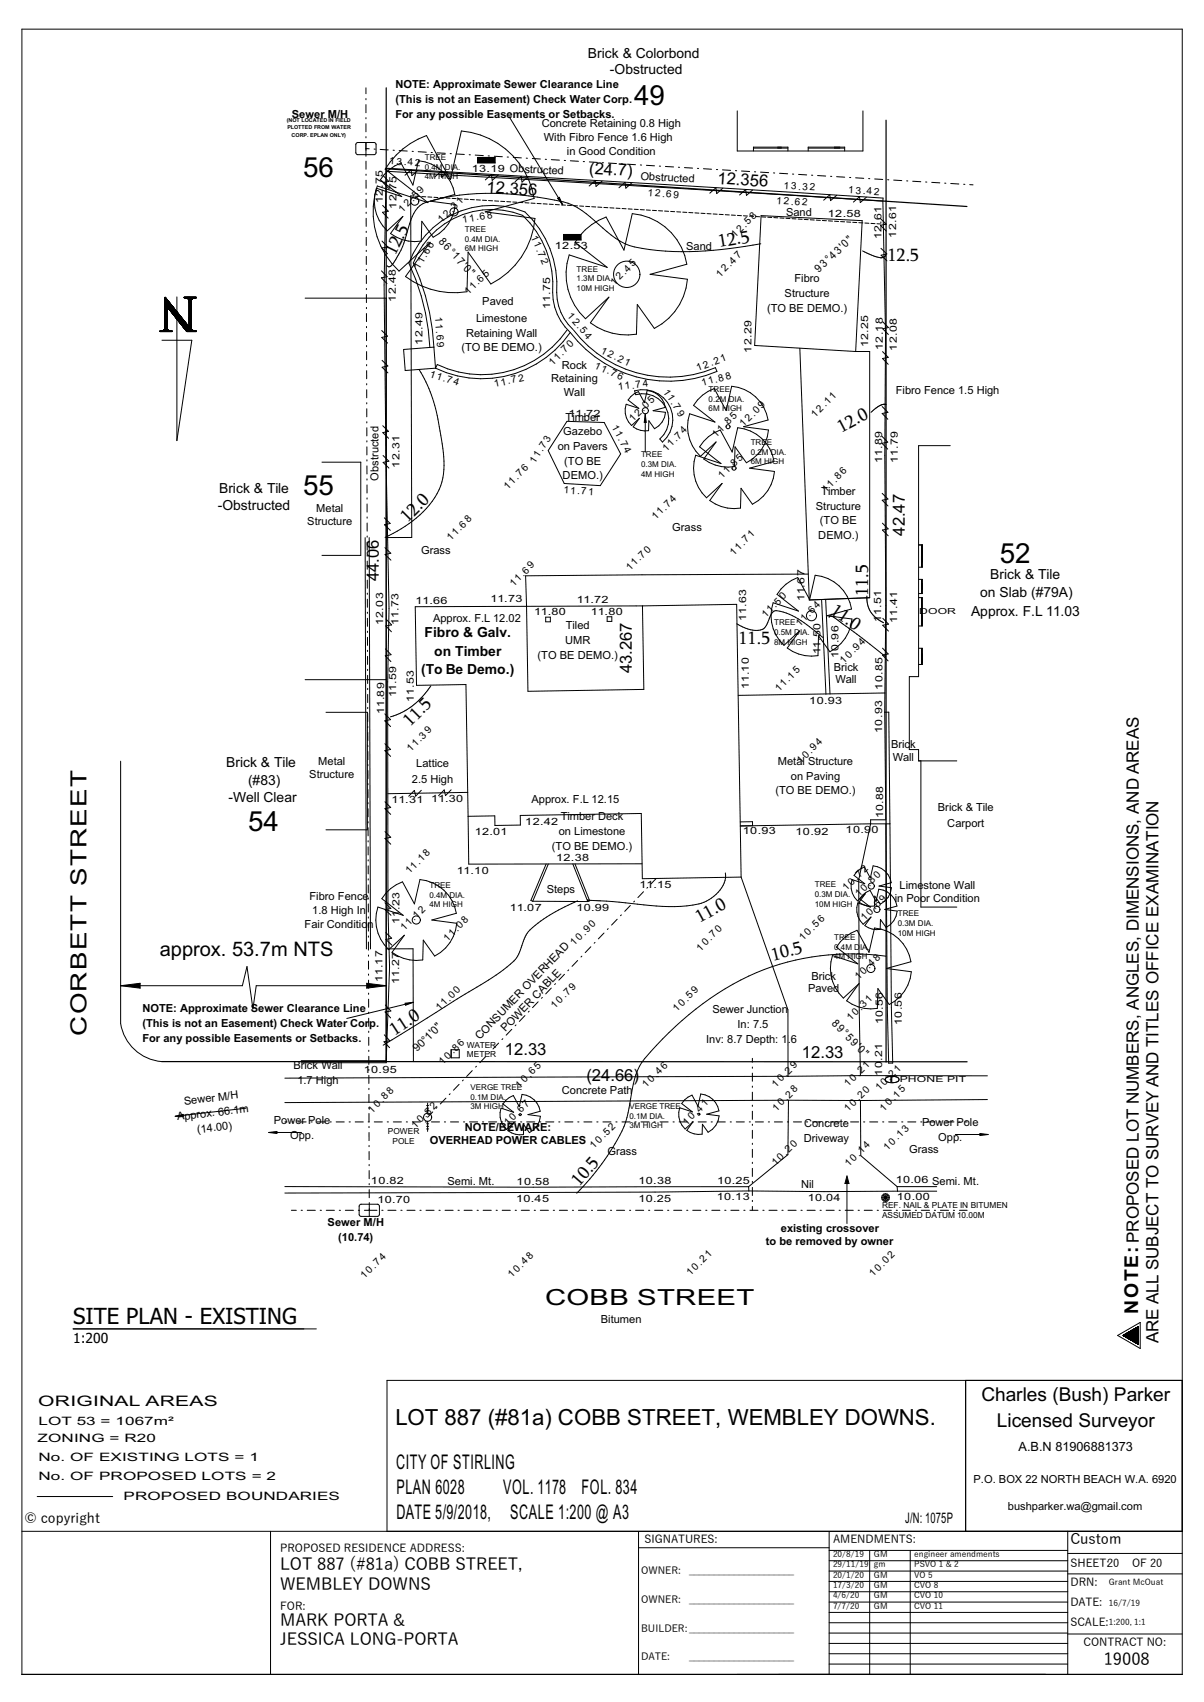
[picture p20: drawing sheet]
<svg xmlns="http://www.w3.org/2000/svg" width="297mm" height="420mm" viewBox="0 0 297 420" stroke-linecap="round" stroke-linejoin="round" font-family="sans-serif">
<defs><g id="words">
<g font-size="6.9">
<text x="156.4" y="25.9">49</text>
<text x="74.8" y="43.6">56</text>
<text x="74.8" y="122.2">55</text>
<text x="246.6" y="138.9">52</text>
<text x="61.2" y="205">54</text>
</g>
<g font-size="5.5">
<text x="21.3" y="255.6" transform="rotate(-90 21.3 255.6)">CORBETT STREET</text>
<text x="134.4" y="322.1">COBB STREET</text>
<text x="18" y="326.8">SITE PLAN - EXISTING</text>
<text x="97.5" y="351.6">LOT 887 (#81a) COBB STREET, WEMBLEY DOWNS.</text>
</g>
<g font-size="5">
<text x="39.4" y="236">approx. 53.7m NTS</text>
<text x="97.7" y="362.4">CITY OF STIRLING</text>
<text x="97.8" y="368.6">PLAN 6028</text>
<text x="124.1" y="368.6">VOL. 1178</text>
<text x="143.5" y="368.6">FOL. 834</text>
<text x="97.8" y="374.8">DATE 5/9/2018,</text>
<text x="125.9" y="374.8">SCALE 1:200 @ A3</text>
</g>
<g font-size="4.7">
<text x="280.7" y="324.4" transform="rotate(-90 280.7 324.4)">NOTE:</text>
<text x="242.1" y="345.7">Charles (Bush) Parker</text>
<text x="245.9" y="352.2">Licensed Surveyor</text>
</g>
<g font-size="4.5">
<text x="97.5" y="63.2" transform="rotate(-63 97.5 63.2)">12.5</text>
<text x="177.4" y="61" transform="rotate(-9 177.4 61)">12.5</text>
<text x="218.9" y="64.3">12.5</text>
<text x="207.5" y="106.8" transform="rotate(-28 207.5 106.8)">12.0</text>
<text x="100.6" y="129.1" transform="rotate(-45 100.6 129.1)">12.0</text>
<text x="214.1" y="147" transform="rotate(-90 214.1 147)">11.5</text>
<text x="204.6" y="151.2" transform="rotate(34 204.6 151.2)">11.0</text>
<text x="182.2" y="159">11.5</text>
<text x="101.2" y="179.5" transform="rotate(-45 101.2 179.5)">11.5</text>
<text x="172.5" y="227.8" transform="rotate(-29 172.5 227.8)">11.0</text>
<text x="190.6" y="237" transform="rotate(-14 190.6 237)">10.5</text>
<text x="97.3" y="255.6" transform="rotate(-33 97.3 255.6)">11.0</text>
<text x="142.9" y="292.9" transform="rotate(-49 142.9 292.9)">10.5</text>
</g>
<g font-size="4.2">
<text x="280.9" y="306.8" transform="rotate(-90 280.9 306.8)">PROPOSED LOT NUMBERS, ANGLES, DIMENSIONS, AND AREAS</text>
<text x="285.8" y="331.4" transform="rotate(-90 285.8 331.4)">ARE ALL SUBJECT TO SURVEY AND TITLES OFFICE EXAMINATION</text>
</g>
<g font-size="4.1">
<text x="120" y="47.5" transform="rotate(4 120 47.5)">12.356</text>
<text x="145.3" y="42.8" transform="rotate(4 145.3 42.8)">(24.7)</text>
<text x="176.9" y="45.3" transform="rotate(4 176.9 45.3)">12.356</text>
<text x="223.2" y="132.2" transform="rotate(-90 223.2 132.2)">42.47</text>
<text x="93.4" y="143.4" transform="rotate(-90 93.4 143.4)">44.06</text>
<text x="155.9" y="166.1" transform="rotate(-90 155.9 166.1)">43.267</text>
<text x="124.6" y="260.3">12.33</text>
<text x="197.8" y="261">12.33</text>
<text x="144.6" y="266.7">(24.66)</text>
<text x="69.1" y="387.5">LOT 887 (#81a) COBB STREET,</text>
<text x="69.1" y="392.4">WEMBLEY DOWNS</text>
<text x="69.1" y="401.3">MARK PORTA &amp;</text>
<text x="69.1" y="406">JESSICA LONG-PORTA</text>
<text x="272.3" y="411">19008</text>
</g>
<g font-size="3.6">
<text x="9.4" y="347">ORIGINAL AREAS</text>
<text x="223.3" y="375.8">J/N: 1075P</text>
<text x="264" y="381">Custom</text>
</g>
<g font-size="3.4">
<text x="145" y="14.3">Brick &amp; Colorbond</text>
<text x="150.5" y="18.3">-Obstructed</text>
<text x="53.7" y="125.8">-Obstructed</text>
<text x="54" y="121.8">Brick &amp; Tile</text>
<text x="244.3" y="142.8">Brick &amp; Tile</text>
<text x="241.8" y="147.4">on Slab (#79A)</text>
<text x="239.5" y="151.9">Approx. F.L 11.03</text>
<text x="104.7" y="157.3">Fibro &amp; Galv.</text>
<text x="107.1" y="161.8">on Timber</text>
<text x="103.9" y="166.4">(To Be Demo.)</text>
<text x="55.8" y="189.4">Brick &amp; Tile</text>
<text x="56.3" y="197.8">-Well Clear</text>
<text x="61.2" y="193.6">(#83)</text>
<text x="18" y="331.4">1:200</text>
<text x="6" y="375.8">© copyright</text>
</g>
<text font-size="3.1" x="251.2" y="358.1">A.B.N 81906881373</text>
<g font-size="2.9">
<text x="9.5" y="351.6">LOT 53 = 1067m²</text>
<text x="9.3" y="355.9">ZONING = R20</text>
<text x="9.5" y="365.3">No. OF PROPOSED LOTS = 2</text>
<text x="9.5" y="360.5">No. OF EXISTING LOTS = 1</text>
<text x="30.5" y="370.2">PROPOSED BOUNDARIES</text>
</g>
<g font-size="2.7">
<text x="97.5" y="21.8">NOTE: Approximate Sewer Clearance Line</text>
<text x="72" y="29">Sewer M/H</text>
<text x="97.5" y="25.5">(This is not an Easement) Check Water Corp.</text>
<text x="97.5" y="29.1">For any possible Easements or Setbacks.</text>
<text x="133.6" y="31.4">Concrete Retaining 0.8 High</text>
<text x="134.1" y="34.8">With Fibro Fence 1.6 High</text>
<text x="139.9" y="38.2">in Good Condition</text>
<text x="125.7" y="42.4" transform="rotate(3 125.7 42.4)">Obstructed</text>
<text x="158" y="44.4" transform="rotate(3 158 44.4)">Obstructed</text>
<text x="193.9" y="53.2">Sand</text>
<text x="108" y="59.7" transform="rotate(47 108 59.7)">86°17'0&quot;</text>
<text x="169.3" y="61.7">Sand</text>
<text x="196" y="69.5">Fibro</text>
<text x="202" y="67.4" transform="rotate(-43 202 67.4)">93°43'0&quot;</text>
<text x="119" y="75.3">Paved</text>
<text x="189.2" y="76.9">(TO BE DEMO.)</text>
<text x="193.6" y="73.2">Structure</text>
<text x="115" y="83.1">Retaining Wall</text>
<text x="117.4" y="79.4">Limestone</text>
<text x="113.8" y="86.7">(TO BE DEMO.)</text>
<text x="135.9" y="94.3">Retaining</text>
<text x="138.6" y="91">Rock</text>
<text x="139.1" y="97.7">Wall</text>
<text x="221" y="97.3">Fibro Fence 1.5 High</text>
<text x="139" y="107.4">Gazebo</text>
<text x="139.5" y="103.8">Timber</text>
<text x="137.6" y="111">on Pavers</text>
<text x="93.4" y="118.6" transform="rotate(-90 93.4 118.6)">Obstructed</text>
<text x="138.8" y="118.2">DEMO.)</text>
<text x="139.2" y="114.6">(TO BE</text>
<text x="201.3" y="125.8">Structure</text>
<text x="202.6" y="122.1">Timber</text>
<text x="75.8" y="129.4">Structure</text>
<text x="78" y="126.3">Metal</text>
<text x="165.8" y="131">Grass</text>
<text x="202.3" y="129.4">(TO BE</text>
<text x="103.9" y="136.7">Grass</text>
<text x="201.9" y="133">DEMO.)</text>
<text x="106.8" y="153.4">Approx. F.L 12.02</text>
<text x="139.6" y="155.3">Tiled</text>
<text x="139.4" y="159">UMR</text>
<text x="132.6" y="162.6">(TO BE DEMO.)</text>
<text x="205.7" y="165.5">Brick</text>
<text x="206.1" y="168.6">Wall</text>
<text x="219.8" y="184.6">Brick</text>
<text x="76.3" y="192">Structure</text>
<text x="78.5" y="188.8">Metal</text>
<text x="102.7" y="189.4">Lattice</text>
<text x="191.9" y="188.7">Metal Structure</text>
<text x="220.2" y="187.7">Wall</text>
<text x="101.6" y="193.1">2.5 High</text>
<text x="191.3" y="196">(TO BE DEMO.)</text>
<text x="195.1" y="192.4">on Paving</text>
<text x="131.1" y="198.2">Approx. F.L 12.15</text>
<text x="138.3" y="202.4">Timber Deck</text>
<text x="231.4" y="200.2">Brick &amp; Tile</text>
<text x="233.7" y="204">Carport</text>
<text x="136.1" y="209.8">(TO BE DEMO.)</text>
<text x="137.8" y="206.1">on Limestone</text>
<text x="134.9" y="220.4">Steps</text>
<text x="221.9" y="219.3">Limestone Wall</text>
<text x="76.3" y="222.2">Fibro Fence</text>
<text x="77" y="225.5">1.8 High In</text>
<text x="220.7" y="222.5">in Poor Condition</text>
<text x="75.1" y="228.9">Fair Condition</text>
<text x="199.3" y="244.9">Paved</text>
<text x="200.1" y="241.8">Brick</text>
<text x="35.1" y="249.7">NOTE: Approximate Sewer Clearance Line</text>
<text x="175.7" y="250.1">Sewer Junction</text>
<text x="35.1" y="253.4">(This is not an Easement) Check Water Corp.</text>
<text x="35.1" y="257.1">For any possible Easements or Setbacks.</text>
<text x="118.4" y="256.7" transform="rotate(-46 118.4 256.7)">CONSUMER OVERHEAD</text>
<text x="124.7" y="254.7" transform="rotate(-46 124.7 254.7)">POWER CABLE</text>
<text x="174.2" y="257.4">Inv: 8.7 Depth: 1.</text>
<text x="181.9" y="253.7">In: 7.5</text>
<text x="195.1" y="257.4">6</text>
<text x="205" y="252.8" transform="rotate(45 205 252.8)">89°59'0&quot;</text>
<text x="72.4" y="263.8">Brick Wall</text>
<text x="102.9" y="259.7" transform="rotate(-45 102.9 259.7)">90°1'0&quot;</text>
<text x="73.4" y="267.5">1.7 High</text>
<text x="138.6" y="269.9">Concrete Path</text>
<text x="45.5" y="272.6" transform="rotate(-6 45.5 272.6)">Sewer M/H</text>
<text x="43.8" y="276.5" transform="rotate(-6 43.8 276.5)">Approx. 66.1m</text>
<text x="48.7" y="279.6" transform="rotate(-6 48.7 279.6)">(14.00)</text>
<text x="67.6" y="277.4">Power Pole</text>
<text x="71.6" y="281.1">Opp.</text>
<text x="114.7" y="279.1">NOTE/BEWARE:</text>
<text x="198.3" y="281.9">Driveway</text>
<text x="198.3" y="278.2">Concrete</text>
<text x="227.5" y="277.9">Power Pole</text>
<text x="231.5" y="281.6">Opp.</text>
<text x="106.1" y="282.3">OVERHEAD POWER CABLES</text>
<text x="149.8" y="284.9">Grass</text>
<text x="224.3" y="284.5">Grass</text>
<text x="110.4" y="292.3">Semi. Mt.</text>
<text x="197.6" y="293.2">Nil</text>
<text x="80.8" y="302.5">Sewer M/H</text>
<text x="192.6" y="304">existing crossover</text>
<text x="83.4" y="306.3">(10.74)</text>
<text x="188.9" y="307.2">to be removed by owner</text>
<text x="148.2" y="326.4">Bitumen</text>
<text x="240.2" y="366.1">P.O. BOX 22 NORTH BEACH W.A. 6920</text>
<text x="248.6" y="372.7">bushparker.wa@gmail.com</text>
<text x="69.1" y="383">PROPOSED RESIDENCE ADDRESS:</text>
<text x="159" y="380.8">SIGNATURES:</text>
<text x="205.5" y="380.7">AMENDMENTS:</text>
<text x="264" y="386.8">SHEET:20</text>
<text x="279.2" y="386.8">OF 20</text>
<text x="264" y="391.3">DRN:</text>
<text x="69.1" y="397.2">FOR:</text>
<text x="264" y="401.2">SCALE:</text>
<text x="264" y="396.2">DATE:</text>
<text x="267.3" y="406.2">CONTRACT NO:</text>
</g>
<g font-size="2.5">
<text x="96" y="40.6" transform="rotate(3 96 40.6)">1 3 .4 2</text>
<text x="116.4" y="42.5">13.19</text>
<text x="193.3" y="46.6" transform="rotate(4 193.3 46.6)">1 3 .3 2</text>
<text x="209.2" y="47.7" transform="rotate(3 209.2 47.7)">1 3 .4 2</text>
<text x="94.4" y="50.1" transform="rotate(-90 94.4 50.1)">12.75</text>
<text x="97.8" y="51.5" transform="rotate(-90 97.8 51.5)">12.75</text>
<text x="99.3" y="52.5" transform="rotate(-45 99.3 52.5)">1 2 .5 9</text>
<text x="159.7" y="48.3" transform="rotate(5 159.7 48.3)">1 2 .6 9</text>
<text x="191.5" y="50.2" transform="rotate(4 191.5 50.2)">1 2 .6 2</text>
<text x="204.2" y="53.6">12.58</text>
<text x="109" y="55.1" transform="rotate(-45 109 55.1)">1 2 .3 1</text>
<text x="114.2" y="55" transform="rotate(-10 114.2 55)">11.6 8</text>
<text x="130.9" y="58.5" transform="rotate(67 130.9 58.5)">11.7 2</text>
<text x="181.4" y="58.7" transform="rotate(-45 181.4 58.7)">1 2 .5 8</text>
<text x="217.4" y="59" transform="rotate(-90 217.4 59)">12.61</text>
<text x="221.1" y="58.7" transform="rotate(-90 221.1 58.7)">12.61</text>
<text x="136.9" y="61.4">12.53</text>
<text x="103.4" y="66.7" transform="rotate(-60 103.4 66.7)">11.6 6</text>
<text x="151.6" y="70.5" transform="rotate(-45 151.6 70.5)">1 2 .4 5</text>
<text x="177.6" y="68.5" transform="rotate(-45 177.6 68.5)">1 2 .4 7</text>
<text x="97.6" y="74.4" transform="rotate(-90 97.6 74.4)">12.48</text>
<text x="115.6" y="72.9" transform="rotate(-45 115.6 72.9)">11.6 5</text>
<text x="135.7" y="76.1" transform="rotate(-90 135.7 76.1)">11.75</text>
<text x="107.3" y="78.3" transform="rotate(86 107.3 78.3)">11.6 9</text>
<text x="139.8" y="78" transform="rotate(49 139.8 78)">1 2 .5 4</text>
<text x="104.2" y="85" transform="rotate(-90 104.2 85)">12.49</text>
<text x="148.1" y="87.1" transform="rotate(26 148.1 87.1)">1 2 .2 1</text>
<text x="185.3" y="87" transform="rotate(-90 185.3 87)">12.29</text>
<text x="214.1" y="85.7" transform="rotate(-90 214.1 85.7)">12.25</text>
<text x="217.8" y="86.4" transform="rotate(-90 217.8 86.4)">12.18</text>
<text x="221.3" y="86.5" transform="rotate(-90 221.3 86.5)">12.08</text>
<text x="105.9" y="93" transform="rotate(18 105.9 93)">11.7 4</text>
<text x="122.1" y="95.5" transform="rotate(-12 122.1 95.5)">11.7 2</text>
<text x="136.4" y="90.2" transform="rotate(-45 136.4 90.2)">11.7 0</text>
<text x="146.5" y="90.7" transform="rotate(25 146.5 90.7)">11.7 6</text>
<text x="172.1" y="91.6" transform="rotate(-21 172.1 91.6)">1 2 .2 1</text>
<text x="173.3" y="95.3" transform="rotate(-15 173.3 95.3)">11.8 8</text>
<text x="152.5" y="96.3" transform="rotate(-7 152.5 96.3)">11.7 4</text>
<text x="163.5" y="96.7" transform="rotate(57 163.5 96.7)">11.7 9</text>
<text x="140.3" y="103">11.72</text>
<text x="150.8" y="105.4" transform="rotate(62 150.8 105.4)">11.7 4</text>
<text x="156.2" y="104.2" transform="rotate(-45 156.2 104.2)">1 2 .0 5</text>
<text x="183.4" y="105.4" transform="rotate(-45 183.4 105.4)">1 2 .0 9</text>
<text x="201.1" y="103.1" transform="rotate(-45 201.1 103.1)">1 2 .11</text>
<text x="164.4" y="111.5" transform="rotate(-45 164.4 111.5)">11.7 4</text>
<text x="176.7" y="108" transform="rotate(-45 176.7 108)">11.8 5</text>
<text x="98.6" y="115.4" transform="rotate(-90 98.6 115.4)">12.31</text>
<text x="131.9" y="114.5" transform="rotate(-57 131.9 114.5)">11.7 3</text>
<text x="178.1" y="118.3" transform="rotate(-45 178.1 118.3)">11.8 5</text>
<text x="217.6" y="114.2" transform="rotate(-90 217.6 114.2)">11.89</text>
<text x="221.5" y="114.2" transform="rotate(-90 221.5 114.2)">11.79</text>
<text x="125.2" y="120.9" transform="rotate(-45 125.2 120.9)">11.7 6</text>
<text x="139" y="121.8" transform="rotate(3 139 121.8)">11.7 1</text>
<text x="203.8" y="121.5" transform="rotate(-45 203.8 121.5)">11.8 6</text>
<text x="161.7" y="128.4" transform="rotate(-45 161.7 128.4)">11.7 4</text>
<text x="111.2" y="133.5" transform="rotate(-45 111.2 133.5)">11.6 8</text>
<text x="181" y="137.1" transform="rotate(-45 181 137.1)">11.7 1</text>
<text x="155.4" y="141" transform="rotate(-45 155.4 141)">11.7 0</text>
<text x="102.5" y="149">11.66</text>
<text x="121" y="148.6">11.73</text>
<text x="126.7" y="144.8" transform="rotate(-45 126.7 144.8)">11.6 9</text>
<text x="142.3" y="148.8">11.72</text>
<text x="198.5" y="148.4" transform="rotate(-90 198.5 148.4)">11.67</text>
<text x="94.5" y="154.3" transform="rotate(-90 94.5 154.3)">12.03</text>
<text x="98.3" y="154.2" transform="rotate(-90 98.3 154.2)">11.73</text>
<text x="131.7" y="151.8">11.80</text>
<text x="145.8" y="151.8">11.80</text>
<text x="184.1" y="153.2" transform="rotate(-90 184.1 153.2)">11.63</text>
<text x="188.9" y="152.5" transform="rotate(-45 188.9 152.5)">11.5 0</text>
<text x="197.3" y="154.7" transform="rotate(-45 197.3 154.7)">11.6 4</text>
<text x="217.4" y="153.4" transform="rotate(-90 217.4 153.4)">11.51</text>
<text x="221.3" y="153.6" transform="rotate(-90 221.3 153.6)">11.41</text>
<text x="202.4" y="161.5" transform="rotate(-90 202.4 161.5)">11.50</text>
<text x="206.8" y="162.4" transform="rotate(-90 206.8 162.4)">10.96</text>
<text x="208.2" y="163.8" transform="rotate(-45 208.2 163.8)">1 0 .9 4</text>
<text x="97.7" y="172.1" transform="rotate(-90 97.7 172.1)">11.59</text>
<text x="102.1" y="173.1" transform="rotate(-90 102.1 173.1)">11.53</text>
<text x="184.7" y="170.1" transform="rotate(-90 184.7 170.1)">11.10</text>
<text x="192.2" y="170.8" transform="rotate(-45 192.2 170.8)">11.1 5</text>
<text x="199.6" y="173.7">10.93</text>
<text x="217.7" y="170.2" transform="rotate(-90 217.7 170.2)">10.85</text>
<text x="94.7" y="176.2" transform="rotate(-90 94.7 176.2)">11.89</text>
<text x="101.3" y="185.6" transform="rotate(-45 101.3 185.6)">11.3 9</text>
<text x="217.6" y="180.9" transform="rotate(-90 217.6 180.9)">10.93</text>
<text x="197.6" y="188.6" transform="rotate(-45 197.6 188.6)">1 0 .9 4</text>
<text x="96.6" y="198.2">11.31</text>
<text x="106.4" y="198">11.30</text>
<text x="129.6" y="203.5">12.42</text>
<text x="217.8" y="202" transform="rotate(-90 217.8 202)">10.88</text>
<text x="117.1" y="206.1">12.01</text>
<text x="183.3" y="205.9">10.93</text>
<text x="196.2" y="206">10.92</text>
<text x="208.6" y="205.5">10.90</text>
<text x="101" y="215.8" transform="rotate(-45 101 215.8)">11.1 8</text>
<text x="112.7" y="215.7">11.10</text>
<text x="137.2" y="212.6">12.38</text>
<text x="157.8" y="219.2">11.15</text>
<text x="208.8" y="219.9" transform="rotate(-45 208.8 219.9)">1 0 .7 2</text>
<text x="211.9" y="221.5" transform="rotate(-45 211.9 221.5)">1 0 .8 0</text>
<text x="125.8" y="224.7">11.07</text>
<text x="142.2" y="224.8">10.99</text>
<text x="213.3" y="227.2" transform="rotate(-45 213.3 227.2)">1 0 .6 9</text>
<text x="98.6" y="228" transform="rotate(-90 98.6 228)">11.23</text>
<text x="99.8" y="229.8" transform="rotate(-45 99.8 229.8)">11.1 2</text>
<text x="110.4" y="232.3" transform="rotate(-45 110.4 232.3)">11.0 8</text>
<text x="141.7" y="233.4" transform="rotate(-45 141.7 233.4)">1 0 .9 0</text>
<text x="198.1" y="232.2" transform="rotate(-45 198.1 232.2)">1 0 .5 6</text>
<text x="172.8" y="234.8" transform="rotate(-45 172.8 234.8)">1 0 .7 0</text>
<text x="94.3" y="242.4" transform="rotate(-90 94.3 242.4)">11.17</text>
<text x="98.5" y="242.7" transform="rotate(-90 98.5 242.7)">11.27</text>
<text x="211.8" y="241.8" transform="rotate(-45 211.8 241.8)">1 0 .4 8</text>
<text x="108.5" y="249.6" transform="rotate(-45 108.5 249.6)">11.0 0</text>
<text x="136.8" y="249" transform="rotate(-45 136.8 249)">1 0 .7 9</text>
<text x="167" y="249.8" transform="rotate(-45 167 249.8)">1 0 .5 9</text>
<text x="209.9" y="252.1" transform="rotate(-45 209.9 252.1)">1 0 .3 1</text>
<text x="217.8" y="252.8" transform="rotate(-90 217.8 252.8)">10.56</text>
<text x="222.5" y="253" transform="rotate(-90 222.5 253)">10.56</text>
<text x="109.3" y="262.8" transform="rotate(-45 109.3 262.8)">1 0 .8 6</text>
<text x="217.6" y="261.8" transform="rotate(-90 217.6 261.8)">.21</text>
<text x="89.8" y="264.7">10.95</text>
<text x="128.2" y="268.6" transform="rotate(-45 128.2 268.6)">1 0 .6 5</text>
<text x="159.4" y="268.5" transform="rotate(-45 159.4 268.5)">1 0 .4 6</text>
<text x="191.4" y="268.4" transform="rotate(-45 191.4 268.4)">1 0 .2 9</text>
<text x="209.3" y="268.2" transform="rotate(-45 209.3 268.2)">1 0 .2 1</text>
<text x="216.9" y="269.2" transform="rotate(-45 216.9 269.2)">1 0 .2 1</text>
<text x="217.6" y="265.5" transform="rotate(-90 217.6 265.5)">10</text>
<text x="91.8" y="274.8" transform="rotate(-45 91.8 274.8)">1 0 .8 8</text>
<text x="191.5" y="274.3" transform="rotate(-45 191.5 274.3)">1 0 .2 8</text>
<text x="209.3" y="274.4" transform="rotate(-45 209.3 274.4)">1 0 .2 0</text>
<text x="218.1" y="274.3" transform="rotate(-45 218.1 274.3)">1 0 .1 5</text>
<text x="102.5" y="278.5" transform="rotate(-45 102.5 278.5)">1 0 .8 2</text>
<text x="125.3" y="277.9" transform="rotate(-45 125.3 277.9)">1 0 .6 7</text>
<text x="169.4" y="277.8" transform="rotate(-45 169.4 277.8)">1 0 .4 1</text>
<text x="146.5" y="283.5" transform="rotate(-45 146.5 283.5)">1 0 .5 2</text>
<text x="191.4" y="287.7" transform="rotate(-45 191.4 287.7)">1 0 .2 0</text>
<text x="209.3" y="288" transform="rotate(-45 209.3 288)">1 0 .1 4</text>
<text x="218.9" y="284" transform="rotate(-45 218.9 284)">1 0 .1 3</text>
<text x="91.5" y="292.2">10.82</text>
<text x="127.4" y="292.3">10.58</text>
<text x="157.5" y="292.2">10.38</text>
<text x="176.9" y="292.1">10.25</text>
<text x="220.9" y="292">10.06 Semi. Mt.</text>
<text x="93.1" y="297">10.70</text>
<text x="127.3" y="296.6">10.45</text>
<text x="157.5" y="296.5">10.25</text>
<text x="176.8" y="296.2">10.13</text>
<text x="199.2" y="296.3">10.04</text>
<text x="221.3" y="296.2">10.00</text>
<text x="89.9" y="315.6" transform="rotate(-45 89.9 315.6)">1 0 .7 4</text>
<text x="126.2" y="315.4" transform="rotate(-45 126.2 315.4)">1 0 .4 8</text>
<text x="170.3" y="315" transform="rotate(-45 170.3 315)">1 0 .2 1</text>
<text x="215.4" y="315.1" transform="rotate(-45 215.4 315.1)">1 0 .0 2</text>
<text x="158.2" y="388.3">OWNER:</text>
<text x="170" y="388.3">_____________________</text>
<text x="158.2" y="395.6">OWNER:</text>
<text x="170" y="395.6">_____________________</text>
<text x="158.2" y="402.6">BUILDER:_____________________</text>
<text x="158.2" y="409.7">DATE:</text>
<text x="170" y="409.7">_____________________</text>
</g>
<text font-size="2.2" x="218.4" y="267">T PHONE PIT</text>
<g font-size="2.1">
<text x="226.7" y="151.4">DOOR</text>
<text x="115.2" y="258.5">WATER</text>
<text x="115.2" y="260.8">METER</text>
<text x="95.7" y="279.9">POWER</text>
<text x="96.8" y="282.3">POLE</text>
<text x="217.6" y="298.1">REF. NAIL &amp; PLATE IN BITUMEN</text>
<text x="217.6" y="300.4">ASSUMED DATUM 10.00M</text>
<text x="205.5" y="384.2">20/8/19</text>
<text x="205.5" y="386.7">29/11/19</text>
<text x="205.5" y="389.3">20/1/20</text>
<text x="215.6" y="384.2">GM</text>
<text x="215.6" y="386.7">gm</text>
<text x="215.6" y="389.3">GM</text>
<text x="225.5" y="384.2">engineer amendments</text>
<text x="225.5" y="386.7">PSVO 1 &amp; 2</text>
<text x="225.5" y="389.3">VO 5</text>
<text x="205.5" y="391.8">17/3/20</text>
<text x="205.5" y="394.4">4/6/20</text>
<text x="215.6" y="391.8">GM</text>
<text x="215.6" y="394.4">GM</text>
<text x="225.5" y="391.8">CVO 8</text>
<text x="225.5" y="394.4">CVO 10</text>
<text x="273.5" y="391.2">Grant McOuat</text>
<text x="205.5" y="396.9">7/7/20</text>
<text x="215.6" y="396.9">GM</text>
<text x="225.5" y="396.9">CVO 11</text>
<text x="273.5" y="396.3">16/7/19</text>
<text x="273.5" y="401">1:200, 1:1</text>
</g>
<g font-size="2">
<text x="104.8" y="39.5">TREE</text>
<text x="104.8" y="41.9">0.4M DIA.</text>
<text x="104.8" y="44.3">4M HIGH</text>
<text x="114.7" y="57.3">TREE</text>
<text x="114.7" y="59.7">0.4M DIA.</text>
<text x="114.7" y="62.1">6M HIGH</text>
<text x="142.2" y="67">TREE</text>
<text x="142.2" y="69.4">1.3M DIA.</text>
<text x="142.2" y="71.8">10M HIGH</text>
<text x="174.8" y="96.7">TREE</text>
<text x="174.8" y="99.1">0.2M DIA.</text>
<text x="174.8" y="101.5">6M HIGH</text>
<text x="158.1" y="112.9">TREE</text>
<text x="185.2" y="109.8">TREE</text>
<text x="185.2" y="112.2">0.2M DIA.</text>
<text x="158.1" y="115.3">0.3M DIA.</text>
<text x="158.1" y="117.7">4M HIGH</text>
<text x="185.2" y="114.6">6M HIGH</text>
<text x="191" y="154.4">TREE</text>
<text x="191" y="156.8">0.5M DIA.</text>
<text x="191" y="159.1">8M HIGH</text>
<text x="105.9" y="219.1">TREE</text>
<text x="105.9" y="221.5">0.4M DIA.</text>
<text x="201" y="218.9">TREE</text>
<text x="201" y="221.3">0.3M DIA.</text>
<text x="105.9" y="223.9">4M HIGH</text>
<text x="201" y="223.7">10M HIGH</text>
<text x="221.5" y="226.1">TREE</text>
<text x="205.8" y="231.9">TREE</text>
<text x="221.5" y="228.5">0.3M DIA.</text>
<text x="221.5" y="230.9">10M HIGH</text>
<text x="205.8" y="234.3">0.4M DIA.</text>
<text x="205.8" y="236.7">4M HIGH</text>
<text x="116.1" y="269">VERGE TREE</text>
<text x="116.1" y="271.4">0.1M DIA.</text>
<text x="116.1" y="273.8">3M HIGH</text>
<text x="155.2" y="273.6">VERGE TREE</text>
<text x="155.2" y="276">0.1M DIA.</text>
<text x="155.2" y="278.4">3M HIGH</text>
</g>
<g font-size="1.4">
<text x="118" y="40">TOP</text>
<text x="139.2" y="59">TOP</text>
</g>
<g font-size="1.3">
<text x="70.7" y="30.2">(NOT LOCATED IN FIELD</text>
<text x="70.9" y="32">PLOTTED FROM WATER</text>
<text x="71.9" y="33.7">CORP. EPLAN ONLY)</text>
</g>
</g></defs>
<g fill="none" stroke="#000" stroke-width=".25">
<path d="M5.4 7.2h286.2v406h-286.2zM18 327.9h60M5.4 377.9h286.2M66.7 377.9v35.3M157.5 377.9v35.3M204.5 377.9v35.3M263.4 377.9v35.3M157.5 381.9h47M204.5 397.9h58.9M204.5 395.3h58.9M204.5 392.8h58.9M204.5 390.2h58.9"/>
<path d="M204.5 387.7h58.9M204.5 385.1h58.9M204.5 382.6h58.9M214.5 382.6v30.6M224.5 382.6v30.6M263.4 383.3h28.2M263.4 388.4h28.2M204.5 408.1h58.9M204.5 405.5h58.9M204.5 403h58.9M204.5 400.4h58.9M204.5 410.6h58.9"/>
<path d="M263.4 403.2h28.2"/>
</g>
<!-- layer: B1  SITE-(survey) -->
<g fill="none" stroke="#000" stroke-width=".25">
<path d="M88 35.2h4.5l.3 .5-.1 2.2-.4 .3-4.3-.1-.2-.4v-2zM90.3 21.7v1.4M90.3 24.3v.3M90.3 25.8v2M90.3 29v.3M90.3 30.5v2M90.3 33.7v.3M90.3 35.2v3M90.3 38.3v.3M90.3 39.8v2M91.1 36.7h-.8v.4M92.3 36.8h.3"/>
<path d="M93.8 36.9l2 .1M97 37.1h.3M97.8 38.2a20 20 0 0 1 7.4-4.8l5.9 10.9 2.7-12a20 20 0 0 1 18 16.7l-12.1 3.3 12.3 1.6a20 20 0 0 1-10.9 16.2l-5.6-7.9-.3 9.8a20 20 0 0 1-15.2-3.8l6.1-8.4-7.7 7.1a20 20 0 0 1-5.3-21l12.5 4.1-10.6-8.2 1.3-1.9zM98.5 37.2l2 .1M101.7 37.3l.3 .1M103.2 37.4l2 .2M106.4 37.6h.3M107.8 37.7l2 .1M111 37.9h.3M112.5 38l2 .1M115.7 38.2h.3M117.2 38.3l2 .1"/>
<path d="M117.8 38.8h4.4v1.4h-4.4zM120.4 38.5h.3M121.9 38.6l2 .1M125.1 38.7l.3 .1M125.6 28.8l13.2 21.7M126.6 38.8l2 .2M129.8 39h.3M131.3 39.1l2 .1M134.5 39.3h.3M136 39.4l2 .1M139.2 39.6h.3M140.7 39.7l2 .1"/>
<path d="M143.9 39.9h.3M145.4 40l2 .1M181.9 27.4v9.9h31v-9.9M185.9 37.3v-1h8.5v1M185.9 36.5h8.5M199.4 37.3v-1h9v1M199.4 36.5h9M90.3 43v.3M90.3 44.5v2M90.3 47.7v.3M90.3 49.2v2M90.3 52.4v.3"/>
<path d="M90.3 53.9v2M90.3 57.1v.3M90.3 58.6v2M94.2 59.5l1.4 1.4-1.4 .3 1.4 1.4M94.4 50.7l1.4 1.4-1.4 .3 1.3 1.4M94.5 43.3l1.4 1.5-1.4 .2 1.4 1.5M94.8 43l1.2-1.1 1.4-1 1.5-.7 3 5.5 1.3-6a10 10 0 0 1 9 8.3l-6 1.6 6.1 .9a10 10 0 0 1-5.4 8l-2.9-3.9-.1 4.9a10 10 0 0 1-7.6-1.9l3.1-4.2-3.9 3.6a10 10 0 0 1-2.6-10.5l6.2 2-5.3-4.1zM95.2 42.3l.1-.8 101.4 6 21.1 1.4v.7M95.2 42.3l122.6 7.3M95.2 42.3l-.4 28 .4 41 .8 38.9-.4 18.1 .1 55.7 .4 14.7-.8 23h-21M102 48.4l-.7-.1 .3 84.3-6.3 .1M102.5 48.4l1 .1"/>
<path d="M103.1 42l-1.5 1.3-.2-1.4-1.5 1.3M104 48.5l1 .1M105.5 48.6l1 .1M107 48.7h1M108.5 48.8h1M110 48.9h1M110.5 42.4l-1.5 1.4-.3-1.5-1.4 1.4M111.5 49h1M113 49l1 .1M114.5 49.1l1 .1M116 49.2l1 .1M117.5 49.3l1 .1"/>
<path d="M119 49.4l1 .1M120.5 49.5l1 .1M122 49.6h1M122.9 43.2l-1.5 1.3-.2-1.4-1.5 1.3M123.5 49.7h1M125 49.8h1M126.5 49.9h1M128 49.9l1 .1M129.5 50l1 .1M130.3 43.6l-1.5 1.3-.2-1.4-1.5 1.3M131 50.1l1 .1M132.5 50.2l1 .1"/>
<path d="M134 50.3l1 .1M135.5 50.4h1M137 50.5h1M137.5 48.9l.5-.2 .8 1.8zM138.5 50.6h1M139 57.9h4.3v1.3h-4.3zM140 50.7h1M141.5 50.7l1 .1M143 50.8l1 .1M144.4 56.7l1.6-1.3 1.7-1 1.8-.8 4.4 8.1 2.1-9a15 15 0 0 1 13.4 12.5l-9 2.5 9.2 1.2a15 15 0 0 1-8.2 12.1l-4.2-5.9-.2 7.4a15 15 0 0 1-11.4-2.8l4.6-6.4-5.8 5.4a15 15 0 0 1-4-15.8l9.4 3.1-7.9-6.2 1.1-1.6zM144.5 50.9l1 .1M146 51l1 .1"/>
<path d="M147.5 51.1l1 .1M148.5 44.7l-1.5 1.3-.2-1.4-1.5 1.3M148.6 40.1l.3 .1M149 51.2l1 .1M150.1 40.2l2 .2M150.5 51.3h1M152 51.4h1M153.3 40.4h.3M153.5 51.5h.9M154.8 40.5l2 .1M154.9 51.6h1M155.9 45.1l-1.5 1.3-.2-1.4-1.5 1.3"/>
<path d="M156.4 51.6l1 .1M157.9 51.7l1 .1M158 40.7h.3M159.4 51.8l1 .1M159.5 40.8l2 .1M160.9 51.9l1 .1M162.4 52l1 .1M162.7 41h.3M163.9 52.1h1M164.1 41.1l2 .1M165.4 52.2h1M166.9 52.3h1"/>
<path d="M167.3 41.3h.3M168.4 52.4h1M168.8 41.4l2 .1M169.9 52.4l1 .1M171.4 52.5l1 .1M172 41.6h.3M172.9 52.6l1 .1M173.5 41.6l2 .2M174.4 52.7l1 .1M175.9 52.8l1 .1M176.7 41.8h.3M177.4 52.9l1 .1"/>
<path d="M178.2 41.9l2 .1M178.3 46.4l-1.5 1.4-.2-1.5-1.5 1.4M178.9 53h1M180.4 53.1h1M181.4 42.1h.3M181.9 53.2h1M182.9 42.2l2 .1M183.4 53.2l1 .1M184.9 53.3l1 .1M185.6 46.9l-1.5 1.3-.2-1.4-1.5 1.3M186.1 42.4h.3M186.4 53.4l1 .1"/>
<path d="M187.6 42.5l2 .1M187.9 53.5l1 .1M189.4 53.6l1 .1M190.8 42.7h.3M190.9 53.7l1 .1M192.3 42.8l2 .1M192.4 53.8h1M193.9 53.9h1M195.4 54h1M195.5 43h.3M196.9 54.1h1M197 43l2 .2"/>
<path d="M198.4 54.1l1 .1M199.9 54.2l1 .1M200.2 43.2l.3 .1M201.4 54.3l1 .1M201.7 43.3l2 .1M202.9 54.4l1 .1M204.4 54.5l1 .1M204.9 43.5h.3M205.9 54.6l1 .1M206.4 43.6l2 .1M206.4 48.2l-1.5 1.3-.2-1.4-1.5 1.3M207.4 54.7h1"/>
<path d="M208.9 54.8h1M209.6 43.8h.3M210.3 54.9h1M211.1 43.9l2 .1M211.8 54.9l1 .1M213.3 55l1 .1M213.7 48.7l-1.5 1.3-.2-1.4-1.5 1.3M214.3 44.1h.3M214.8 55.1l1 .1M215.8 44.2l2 .1M216.3 55.2l1 .1M217.2 53.9l1.4 1.4-1.4 .3 1.4 1.4"/>
<path d="M217.8 49.6l.6 32.7-.1 30.1 .2 37-.3 26.4M217.8 55.3l.8 .1M219 44.4h.3M220.4 44.4l2 .2M223.6 44.6l.3 .1M225.1 44.7l2 .1M228.3 44.9h.3M229.8 45l2 .1M233 45.2h.3M234.5 45.3l2 .1M237.7 45.5h.3M239.2 45.6h.8"/>
<path d="M40.7 73.4l.1 8.4M40.7 73.8l.5 .1v7.9M40.7 75.4h1.7v1.8h1.4l.1 1.8h1.4v1.8h1.8M40.7 73.6h.2M40.7 73.7l.4 .1v8M40.7 74h.6v1.7l1.4 .1v1.7h1.4v1.8h1.4v1.8h1.6M40.7 74.1h.7v1.8h1.4v1.7h1.3l.1 1.8h1.4v1.8h1.6v.6M40.7 74.2l.8 .1M40.7 74.3l.9 .1v1.7h1.4M40.7 74.5h.9M40.7 74.6h1M40.7 74.7h1.1l.1 1.8 1.4 .1v1.7h1.4"/>
<path d="M40.7 74.8l1.2 .1M40.7 75h1.4v1.7h1.3M40.7 75.1h1.5v1.8h1.4v1.8h1.4v1.8h1.5M40.7 75.2l1.6 .1v1.7h1.3M40.7 75.3l1.7 .1v1.7l1.4 .1v1.7h1.4M40.7 75.5h1.8M40.7 75.6h1.9v1.8h1.3M40.7 75.7h.5M40.7 75.9h.5M40.7 76h.5M40.7 74.3h.8v1.7l1.4 .1v1.7l1.4 .1v1.7h1.5v1.8h1.6M40.7 76.1h.5"/>
<path d="M40.7 76.3h.5M40.7 74.5h1v1.8h1.4M40.7 76.4h.5M40.7 74.7h1.1v1.7h1.4M40.7 76.5h.5M40.7 76.6h.5M40.7 76.7h.5M40.7 76.9h.5M40.7 77h.5M40.7 75.3h1.6v1.7h1.4M40.7 77.1h.5M40.7 77.2h.5"/>
<path d="M40.7 75.5h1.8v1.7l1.4 .1v1.8M40.7 77.4h.5M40.7 77.5h.5M40.7 77.6h.5M40.7 77.7h.5M40.7 74.2h.7l.1 1.7 1.4 .1v1.7l1.4 .1v1.8h1.4M40.7 77.9h.5M40.7 78h.5M40.7 78.2h.5M40.7 78.3h.5M40.7 78.4h.5M40.7 78.5h.5"/>
<path d="M40.7 78.7h.5M40.7 78.8h.5M40.7 78.9h.5M40.7 79h.5M40.7 79.2h.5M40.7 79.3h.5M40.7 79.4h.5M40.7 79.5h.5M40.7 79.6h.5M40.7 79.8h.5M40.7 79.9h.5M40.7 74.4h.9l.1 1.8h1.3l.1 1.8h1.3v1.7l1.5 .1v1.8h1.9v.2"/>
<path d="M40.7 73.4h.1M40.7 73.5h.2v8.3M40.7 73.6l.3 .1v8.1M40.7 74.8h1.2v1.8M40.7 74.9h1.3M40.7 75l1.4 .1v1.7l1.4 .1 .1 1.7 1.4 .1M40.7 75.2h1.5M40.7 75.7h1.9v1.8h1.4l.1 1.7 1.4 .1M40.7 75.8h.5M40.7 74l.6 .1v1.7h1.4M40.7 76.8h.5M40.7 77.3h.5"/>
<path d="M40.7 77.8h.5M40.7 79.1h.5M40.7 79.7h.5M40.7 80h.5M40.7 73.8h.4v8M40.7 73.9l.5 .1M40.7 76.2h.5M40.7 78.1h.5M40.7 78.6h.5M40.7 73.7h.3M41 73.6v8.2M41.2 75.6l4.9 6.2"/>
<path d="M41.4 75.9h1.4v1.8M41.6 76.1l1.4 .1v1.7l1.4 .1M41.7 74.6l.1 1.7 1.3 .1 .1 1.7h1.4v1.8l1.4 .1v1.7M41.9 76.5h1.3l.1 1.7 1.4 .1v1.8h1.5v1.7M42 76.6h1.4v1.8h1.4v1.8h1.4M42 74.9v1.7h1.4M42.1 76.7l1.4 .1v1.7l1.4 .1 .1 1.8h1.4v1.4M42.3 77.1h1.4v1.7l1.5 .1v1.8h1.9M42.6 77.4h1.4v1.8h1.4M42.8 77.6l1.4 .1v1.7M42.8 77.7h1.4M43 77.9h1.4v1.8"/>
<path d="M43.1 76.3v1.7l1.4 .1v1.8h1.5M43.2 78.2h1.4l.1 1.8 1.4 .1v1.7M43.4 76.7v1.7l1.4 .1 .1 1.7h1.4l-.1 1.6M43.5 78.5h1.4M43.6 73.3v35.4l3.7-24.7h-7.3M43.7 78.7l1.4 .1v1.8h1.4v1.2M43.7 78.8h1.4M43.9 79l1.4 .1v1.8l1.8-.1M43.9 79.1h1.5v1.8h1.7M44.2 79.4h1.4l.1 1.9h1.6M44.2 79.5h1.5v1.8h1.6M44.4 79.6l1.4 .1v1.8l1.8 .1"/>
<path d="M44.5 79.8h1.4l.1 1.9h2.2v.1M44.6 80h1.5v1.8M44.9 78.5v1.8l1.5 .1v1.4M45.1 78.9l.1 1.7 1.4 .1v1.1M45.4 79.2l.1 1.8 1.6 .1 .1 .1M45.4 73.4h3M45.5 73.4l.1 .1M45.6 73.4l.1 .1M45.6 73.5h.2M45.7 73.4v.1M45.7 73.4l.1 .1M45.8 73.5l.3 .1"/>
<path d="M45.8 73.4v.1h2.2l.1-.1M45.9 73.4v.1M45.9 73.4l.1 .1M46 73.4v.2h1.9v-.2M46 73.4l.1 .2M46.1 73.6h.1M46.1 73.4l.1 .2M46.2 73.4v.2M46.2 73.6l.1 .1M46.3 73.4v.3M46.3 73.7h.1M46.3 73.7h1.2"/>
<path d="M46.4 73.4v.3M46.4 73.7l.1 .2M46.4 73.7h1M46.4 73.4l.1 .4h.8l.1-.4M46.5 73.4v.4M46.5 73.8h.8M46.5 73.9l.2 .2M46.5 73.4l.1 .5h.6l.1-.5M46.6 73.4v.6h.6v-.6M46.7 74h.5M46.7 73.4v8.4M46.7 74.1h.4"/>
<path d="M46.7 74.2h.4M46.7 74.3h.4M46.7 74.5h.4M46.7 74.6h.4M46.7 74.7h.4M46.7 74.8h.4M46.7 75h.4M46.7 75.1h.4M46.7 75.2h.4M46.7 75.3h.4M46.7 75.5h.4M46.7 75.6h.4"/>
<path d="M46.7 75.7h.4M46.7 75.9h.4M46.7 76h.4M46.7 76.1h.4M46.7 76.3h.4M46.7 76.4h.4M46.7 76.5h.4M46.7 76.6h.4M46.7 76.7h.4M46.7 76.9h.4M46.7 77h.4M46.7 77.1h.4"/>
<path d="M46.7 77.2h.4M46.7 77.4h.4M46.7 77.5h.4M46.7 77.6h.4M46.7 77.7h.4M46.7 77.9h.4M46.7 78h.4M46.7 78.2h.4M46.7 78.3h.4M46.7 78.4h.4M46.7 78.5h.4M46.7 78.7h.4"/>
<path d="M46.7 78.8h.4M46.7 78.9h.4M46.7 79h.4M46.7 79.2h.4M46.7 79.3h.4M46.7 79.4h.4M46.7 79.5h.4M46.7 79.6h.4M46.7 79.8h.4M46.7 79.9h.4M46.7 74.9h.4M46.7 75.4h.4"/>
<path d="M46.7 75.8h.4M46.7 76.8h.4M46.7 77.3h.4M46.7 77.8h.4M46.7 79.1h.4M46.7 79.7h.4M46.7 80h.4M46.7 74.4h.4M46.7 76.2h.4M46.7 78.1h.4M46.7 78.6h.4M46.8 73.4v8.4"/>
<path d="M46.9 73.4v8.4M47 73.4v8.4M47.1 73.4v8.4M47.1 74.1h-.4M47.3 73.8l-.2 .3M47.3 73.4v.4M47.4 73.7l-.1 .1M47.4 73.4v.3M47.5 73.4v.3M47.5 73.7h-.1M47.6 73.4v.2h-1.3M47.6 73.6l-.1 .1"/>
<path d="M47.6 73.4v.2M47.7 73.4l-.1 .2M47.7 73.4v.2M47.8 73.6h-.2M47.8 73.4v.2M47.9 73.5l-.1 .1M47.9 73.4v.1M48 73.4l-.1 .1M48.1 73.5h-.2M48.1 73.4v.1M48.2 73.4v.1M48.2 73.5h-.1"/>
<path d="M48.3 73.4v.1M48.3 73.5h-.1M48.3 73.4l.1 .1M48.4 73.4h-3h3l-.1 .1M75.3 73.6h20v188.6h-21M90.3 61.8l.1 .3M90.4 63.3v2M90.4 66.5v.3M90.4 68v2M90.4 71.2v.3M90.4 72.7v2M90.4 75.9v.3"/>
<path d="M90.4 77.4v2M94.1 66.8l1.4 1.5-1.4 .3 1.4 1.4M137.3 72.2a24.8 24.8 0 0 0-7.8-19.9 21.7 21.7 0 0 0-28.6 12.7 55.3 55.3 0 0 1 5.1 20.7M137.3 72.1a12.5 12.5 0 0 0 4.1 9.2M187.7 60.2a87.3 87.3 0 0 1-29.3 1.1 16.7 16.7 0 0 1-9.7-5l-2-1.8a17 17 0 0 0-9.9-5.1 67.7 67.7 0 0 0-29.7-.1 6.5 6.5 0 0 0-5.8 5l-.3 .9a27.1 27.1 0 0 1-3 8.1l-.3 .7a3.2 3.2 0 0 1-1.8 1.8l-.4-.2M212.8 61.9a8.9 8.9 0 0 0 5 1.6l.5-.3 .2-.4M217.3 61.3l1.5 1.4-1.5 .3 1.5 1.4M217.7 79.4l1.5 1.4-1.5 .3 1.4 1.4M39.5 81.7h2.9zM39.5 81.8h2.9M39.5 81.7v.1M39.7 81.7l-.1 .1"/>
<path d="M39.7 81.7v.1M39.7 81.8v-.1h2.6l-.1 .1M39.8 81.7v.1M39.8 81.7h-.1M39.9 81.7v.1M40 81.6l-.2 .1M40 81.6v.2M40.1 81.6h-.1M40.2 81.6v.2M40.3 81.6h1.4M40.3 81.5v.3M40.3 81.5l-.2 .1"/>
<path d="M40.4 81.5v.3M40.4 81.5h-.1M40.4 81.5h1.1M40.5 81.8v-.4h1l-.1 .4M40.6 81.8v-.5h.7v.5M40.6 81.2h.7M40.7 81.2v.6M40.7 81.2l-.3 .3M40.7 81.2h.5v.6M40.7 81.1h.5M40.7 81.1v.1M40.7 81v.1"/>
<path d="M40.7 80.1h.5M40.7 80.2h.5M40.7 80.3h.5M40.7 80.5h.5M40.7 80.6h.5M40.7 80.7h.5M40.7 80.8h.5M40.7 80.9h.5M40.7 80.4h.5M41.2 81.1h-.5v.7M41.2 81.1v.1M41.2 81.2l.1 .1"/>
<path d="M41.3 81.3l.2 .1M41.4 81.3v.5M41.4 81.3h-.9v.5M41.5 81.4l.1 .1M41.5 81.4v.4M41.5 81.5v.3M41.6 81.5h.1M41.6 81.5v.3M41.7 81.5l.1 .1M41.7 81.5v.3M41.7 81.6v.2M41.8 81.6v.2"/>
<path d="M41.8 81.6h.2M41.8 81.6h-1.7v.2M41.9 81.6v.2M42 81.6l.1 .1M42 81.6v.2M42.1 81.7v.1M42.1 81.7l.2 .1M42.2 81.7v.1M42.3 81.7v.1M44.9 80.3h1.4v1.5M45.1 80.6h1.5l-.1 1.2M45.4 80.9h1.7"/>
<path d="M45.6 81.2h1.6M45.8 81.4l1.7 .1M46 81.7h2.4v.1h-2.3M46.1 81.8h2.3M46.7 80.8l-6-7.4v8.4M46.7 80.1h.4M46.7 80.2h.4M46.7 80.3h.4M46.7 80.5h.4M46.7 80.6h.4M46.7 80.4h.4M47.2 81.2l.1 .1"/>
<path d="M47.2 81.2v.6M47.3 81.3l.1 .1M47.3 81.3v.5M47.3 81.4v.4M47.4 81.4l.1 .1M47.4 81.4v.4M47.5 81.5v.3M47.5 81.5h.1M47.6 81.5v.3M47.6 81.5l.2 .1M47.6 81.6v.2M47.7 81.6v.2"/>
<path d="M47.8 81.6h.1M47.8 81.6v.2M47.9 81.6v.2M47.9 81.6l.2 .1M48 81.6v.2M48.1 81.7v.1M48.1 81.7l.2 .1M48.2 81.7v.1M48.3 81.7v.1M90.4 80.6v.3M90.4 82.1v2M90.4 85.3v.3"/>
<path d="M90.4 86.8v2M90.4 90v.3M90.4 91.5v2M90.5 94.7v.3M90.5 96.2v2M90.5 99.4v.3M94.2 81.6l1.4 1.4-1.4 .3 1.4 1.4M94.2 88.9l1.5 1.4-1.4 .3 1.4 1.4M103.4 91.2a39.4 39.4 0 0 1 5.3 16.2 24.7 24.7 0 0 1 0 12.5 23.9 23.9 0 0 1-11.7 11.7l-2 1M107 85.7l.4 5.2M107 85.7l-7.4 .5 .4 5.2 7.4-.5M139.9 81.5a25.5 25.5 0 0 1-32 8.5l-.5 .9"/>
<path d="M140.7 82a30.5 30.5 0 0 0 16.2 11M140.7 82a26.5 26.5 0 0 1-33.3 8.9M140.7 82a14.2 14.2 0 0 1-4.3-12.5 23.8 23.8 0 0 0-7.5-16.3 20.7 20.7 0 0 0-27 11.7 56.2 56.2 0 0 1 5.1 20.8M141.5 81.4a29.5 29.5 0 0 0 15.4 10.6M217.7 86.8l1.4 1.4-1.4 .3 1.4 1.4M218.6 99.8h-.7l-.9 .3-2.2 1.7M79.4 114.1h9.6v23h-9.6M90.5 100.9v2M90.5 104.1v.3M90.5 105.6v2M90.5 108.8v.3M90.5 110.3v2"/>
<path d="M90.5 113.5v.3M90.5 115v2M90.5 118.2v.3M90.5 119.7v2M94.4 105l1.4 1.4-1.4 .4 1.5 1.4M94.5 112.4l1.4 1.4-1.4 .3 1.4 1.4M139.9 104l9.1 .3 4.1 7.7-5 7.8-8.9-.5-4-8.1zM217.6 107.7l1.4 1.4-1.4 .3 1.4 1.4M217.6 100.3l1.4 1.5-1.4 .2 1.4 1.5M234.4 110h-7.8v57h-2.3v18h2.3v2.8h9.4M90.1 132.7l.3 101.5M90.5 122.9v.3"/>
<path d="M90.5 124.4l.1 2M90.6 127.6v.3M90.6 129.1v2M90.6 132.3v.3M90.6 133.8v2M90.6 137v.3M90.6 138.5v2M91.1 132.7l.3 101.5M94.8 127.8l1.4 1.4-1.4 .3 1.5 1.4M95 135.1l1.4 1.4-1.4 .3 1.4 1.4M217.6 121.7l1.4 1.4-1.4 .4 1.5 1.4M217.7 129.1l1.4 1.4-1.4 .3 1.4 1.4"/>
<path d="M226.6 134.5h1v5.5h-1M227.3 134.5v5.5M90.6 141.7v.3M90.6 143.2v2M90.6 146.4v.3M90.6 147.9v2M90.6 151.1v.3M90.6 152.6v2M90.6 155.8v.3M90.6 157.3l.1 2M95.2 152.8l1.4 1.4-1.4 .3 1.4 1.4M129.9 149.6l-27.5 .1 .3 19.4 12.2-.2 .6 32.5"/>
<path d="M129.9 149.6l.3 21 26.7-.4M134.6 152.3h1.2v1.1h-1.2zM149.8 152.2h1.1v1.1h-1.1zM156.9 149.5l-27 .1M158.4 141.8l-28.7 .3 .2 7.5M181.7 153.9a7.6 7.6 0 0 0 6.6 1.3 10.5 10.5 0 0 0 2-3.7l.4-.5a1.56 1.56 0 0 1 1.7-.2 25.2 25.2 0 0 1 9.9 6l.7 .5M204.5 152.4l.1-.2a1.23 1.23 0 0 1 1.6 .5l12.3 9.4M213.8 147.1a6.5 6.5 0 0 0 4.2 6.6M217.7 159.9l1.4 1.5-1.4 .3 1.4 1.4M217.8 152.6l1.4 1.4-1.4 .3 1.4 1.4M226.6 160h1v4h-1M226.6 143h1v3.5h-1"/>
<path d="M226.6 147.5h1v7h-1M227.3 143v3.5M227.3 147.5v7M227.3 160v4M75.3 167.7h20M80.4 175.8h10.2v29h-10.2M90.7 160.5v.3M90.7 162v2M90.7 165.2v.3M90.7 166.7v2M90.7 169.9v.3M90.7 171.4v2"/>
<path d="M90.7 174.6v.3M90.7 176.1v2M90.7 179.3v.3M94.9 176.2l1.4 1.4-1.4 .3 1.4 1.4M95.1 160.1l1.4 1.5-1.5 .2 1.4 1.5M106.3 169.3a17.7 17.7 0 0 1-10 7.6M218.2 175.8l1-.1 .3 27.6h-4.7v-1h3.7zM29.8 187.8v64.7a11.2 11.2 0 0 0 10.1 9.5M90.7 180.8v2M90.7 184v.3M90.7 185.5v2M90.7 188.7v.3"/>
<path d="M90.8 190.2v2M90.8 193.4v.3M90.8 194.9v2M90.8 198.1v.3M90.8 199.6v2M94.9 183.5l1.5 1.4-1.5 .3 1.5 1.4M95 197.8l1.4 1.5-1.4 .3 1.4 1.4M103.9 195l-1.4 1.5-.3-1.5-1.4 1.5M111.3 194.9l-1.4 1.4-.3-1.4-1.4 1.5M115.4 195.5l-19.7 .4M227.2 187.8v36h8.8M90.8 202.8v.3"/>
<path d="M90.8 204.3v2M90.8 207.5v.3M90.8 209v2M90.8 212.2v.3M90.8 213.7v2M90.8 216.9v.3M90.8 218.4v2M95 205.2l1.4 1.4-1.4 .3 1.4 1.4M115.5 201.4l.1 11.8h42.8M134.7 213.2l-3.7 9 .4 .2M135.3 213.2l-3.9 9.2M141.3 213.2l3.7 9.3"/>
<path d="M141.8 213.2l3.7 9.1-.5 .2M158.2 200.7l-29.9 .5 .1 2.4-6.3 .1v-2.4l-6.6 .1M159.8 219l-.2 .2M161.9 216.8l-1.3 1.3M178.9 215.4a7.2 7.2 0 0 1-4 6.6l-.6 .4a26.7 26.7 0 0 1-12.4 1.2l-10.7-1.1-6.3-.4M219.5 203.3l.4 45.4 .3 13.6-1 .1-.3-13.7-.4-45.4M90.9 221.6v.3M90.9 223.1v2M90.9 226.3v.3M90.9 227.8v2M90.9 231v.3M90.9 232.5v2"/>
<path d="M90.9 235.7v.3M90.9 237.2v2M95 222.8l1.4 1.4-1.4 .3 1.5 1.4M95.2 230.1l1.4 1.4-1.4 .3 1.5 1.4M95.2 220.4l1.2-1.1 1.4-1 1.5-.7 2.9 5.5 1.4-6.1a10 10 0 0 1 9 8.4l-6.1 1.6 6.2 .8a10 10 0 0 1-5.5 8.1l-2.8-3.9-.1 4.9a10 10 0 0 1-7.6-1.9l3-4.2-3.8 3.5a10 10 0 0 1-2.7-10.5l6.3 2.1-5.3-4.1zM95.3 234.2l6.6-.1 .1 27.9M131.4 222.4l13.6 .1M140.3 239.3l-.2 .3M142.5 237l-1.4 1.5M142.5 222.3a36 36 0 0 0-12.5 8l-1.1 2.5a9.6 9.6 0 0 1-4.7 6.5l-3.7 2.5-26 16.1M143.5 235.9l-.2 .3M144.9 222.1h.1"/>
<path d="M145 222.1h.1M145.7 233.6l-1.3 1.5M146.8 232.6l-.2 .2M149 230.2l-1.4 1.5M150 229.2l-.2 .2M152.2 226.8l-1.3 1.5M153.3 225.8l-.2 .2M155.5 223.4l-1.4 1.5M156.5 222.4l-.2 .2M158.7 220.1l-1.3 1.4M218.5 235.9a60.7 60.7 0 0 0-48.6 14.5 83.1 83.1 0 0 0-11.6 11.7 24.2 24.2 0 0 0-2.9 10.1 28.1 28.1 0 0 1-5.6 13l-3.5 4.8-4 4.5M29.8 243.2h30l1.1-4.7 1.5 10.4 .8-5.7h32.1"/>
<path d="M29.8 243.2l4.8-.6v1.2zM90.5 242.6l4.8 .6-4.8 .6zM90.9 240.4v.3M90.9 241.9v2M90.9 245.1v.3M90.9 246.6v2M90.9 249.8v.3M90.9 251.3v2M91 254.5v.3M91 256v2M91 259.2v.3M94.8 255.4l1.4 1.4-1.5 .3 1.4 1.4"/>
<path d="M95.1 248l1.3 1.5-1.4 .2 1.4 1.5M99.9 247.6l2-.3-1.8 .8zM101.9 247.3l-16.4 4M111.3 259h2v2h-2zM120.8 259.7l-.2 .2M123 257.4l-1.4 1.4M124 256.3l-.2 .2M126.2 254l-1.3 1.5M127.3 252.9l-.2 .2M129.5 250.6l-1.4 1.5M130.5 249.5l-.2 .2M132.7 247.2l-1.3 1.5"/>
<path d="M133.8 246.1l-.2 .2M136 243.8l-1.4 1.5M137 242.7l-.2 .3M139.2 240.4l-1.3 1.5M43.2 275.5l2-.5v.5zM60.7 273.5l-17.5 2M66.3 279.5l2-.3v.5zM66.3 279.5h8.1M70.3 276.9h.5M72 276.9h.3M73.5 276.9h2M76.7 276.9h.3"/>
<path d="M78.2 276.9h2M81.4 276.9h.3M82.9 276.9h2M86.1 276.9h.3M87.6 276.9h2M90.8 276.9h.3M91 260.7v2M91 263.9v.3M91 265.4v2M91 268.6v.3M91 270.1v2M91 273.3v.3"/>
<path d="M91 274.8v2M91 278v.3M91 279.5v2M92.3 276.9h2M95.5 276.9h.3M97 276.9h2M100.2 276.9h.3M101.7 276.9h2M104.9 276.9h.3M105.2 273.5h.5M105.2 272.8h.5M105.2 274.1h.5"/>
<path d="M105.2 278h.5M105.2 277.3h.5M105.2 278.6h.5M105.5 272.2v2.5M105.5 276.7v2.5M106.4 276.9h2M106.7 274.4l-1.2 1.3M107.8 273.3l-.2 .2M109.6 276.9h.3M110 271l-1.4 1.4M111 269.9l-.2 .2M111.1 276.9h2"/>
<path d="M113.2 267.6l-1.3 1.4M114.3 266.5l-.2 .2M114.3 276.9h.3M115.8 276.9h2M116.5 264.2l-1.4 1.4M117.5 263.1l-.2 .2M119 276.9h.3M119.7 260.8l-1.3 1.4M120.5 276.9h2M123.7 276.9h.3M124.8 271.5l.8-.7 1-.5 1.5 2.8 .7-3a5 5 0 0 1 4.5 4.1l-3.1 .9 3.1 .4a5 5 0 0 1-2.7 4l-1.4-2-.1 2.5a5 5 0 0 1-3.8-1l1.6-2.1-2 1.8a5 5 0 0 1-1.3-5.2l3.1 1-2.6-2.1zM125.2 276.9h2"/>
<path d="M128.4 276.9h.3M129.9 276.9h2M133.1 276.9h.3M134.6 276.9h2M137.8 276.9h.3M139.3 276.9h2M142.5 276.9h.3M144 276.9h2M147.2 276.9h.3M148.7 276.9h2M151.9 276.9h.3M153.4 276.9h2"/>
<path d="M156.6 276.9h.3M158.1 276.9h2M161.3 276.9h.3M162.8 276.9h2M166 276.9h.3M167.5 276.9h2M168.8 271.4l.9-.7 1-.5 1.5 2.8 .7-3a5 5 0 0 1 4.4 4.1l-3 .9 3.1 .4a5 5 0 0 1-2.7 4l-1.4-2-.1 2.5a5 5 0 0 1-3.8-1l1.5-2.1-1.9 1.8a5 5 0 0 1-1.3-5.2l3.1 1-2.6-2.1zM170.7 276.9h.3M172.2 276.9h2M175.4 276.9h.3M176.9 276.9h2M180.1 276.9h.3"/>
<path d="M181.6 276.9h2M184.8 276.9h.3M185.6 261.2v.9M185.6 263.3v.3M185.6 264.8v2M185.6 268v.3M185.6 269.5v2M185.6 272.7v.3M185.6 274.2v2M185.6 277.4v.3M185.6 278.9v2M186.3 276.9h2"/>
<path d="M189.5 276.9h.3M191 276.9h2M194.2 276.9h.3M195.7 276.9h2M198.9 276.9h.3M200.4 276.9h2M203.6 276.9h.3M205.1 276.9h2M208.3 276.9h.3M209.8 276.9h2M213 276.9h.3M214.5 276.9h2"/>
<path d="M217.7 276.9h.3M218.5 266a2.7 2.7 0 0 1 3.3 .3 1.53 1.53 0 0 1-2 .9 1.01 1.01 0 0 1-1.3-1.1zM219.2 276.9h2M222.4 276.9h.3M223.9 276.9h2M227.1 276.9h.3M228.6 276.9h2M231.8 276.9h.3M233.3 276.9h2M235.7 280h8M236.5 276.9h.3M238 276.9h.6"/>
<path d="M241.7 279.7l2 .3-2 .2zM243.6 271.3l-173.3 .8M243.6 265.5l-31.4-.1-141.9 .7M70.3 292.8l61.3 .2 53.1-.2v1.1M71.9 298.7h1.2M74.3 298.7h.3M75.8 298.7h2M79 298.7h.3M80.5 298.7h2M83.7 298.7h.3M85.2 298.7h2M88.4 298.7h.3"/>
<path d="M88.8 297.2h4.5l.3 .5-.1 2.2-.4 .3-4.3-.1-.2-.4v-2zM89.9 298.7h3.1M91 282.7v.3M91 284.2l.1 2M91.1 287.4v.3M91.1 288.9v2M91.1 292.1v.3M91.1 293.6v2M91.1 296.8v.3M91.1 298.3v.4M91.1 297.2v3M94.2 298.7h.3"/>
<path d="M95.7 298.7h2M98.9 298.7h.3M100.4 298.7h2M103.6 298.7h.3M105.1 298.7h2M108.3 298.7h.3M109.8 298.7h2M113 298.7h.3M114.5 298.7h2M117.7 298.7h.3M119.2 298.7h2M122.4 298.7h.3"/>
<path d="M123.9 298.7h2M127.1 298.7h.3M128.6 298.7h2M131.8 298.7h.3M133.3 298.7h2M136.5 298.7h.3M138 298.7h2M141.2 298.7h.3M142.7 298.7h2M145.9 298.7h.3M147.4 298.7h2M150.6 298.7h.3"/>
<path d="M152.1 298.7h2M155.3 298.7h.3M156.8 298.7h2M160 298.7h.3M161.5 298.7h2M164.7 298.7h.3M166.2 298.7h2M169.4 298.7h.3M170.9 298.7h2M174.1 298.7h.3M175.6 298.7h2M178.8 298.7h.3"/>
<path d="M180.3 298.7h2M183.5 298.7h.3M184.7 293.9l18.5 .2 18.2-.2M184.7 293.9l-23.1 .3-91.3 .2M185 298.7h2M185.6 282.1v.3M185.6 283.6v2M185.6 286.8v.3M185.6 288.3v2M185.6 291.5v.3M185.6 293v2M185.6 296.2v.3"/>
<path d="M185.6 297.7v1M188.2 298.7h.3M189.7 298.7h2M192.9 298.7h.3M194.4 298.7h2M197.6 298.7h.3M199.1 298.7h2M202.3 298.7h.3M203.8 298.7h2M207 298.7h.3M208.5 298.7h2M211.7 298.7h.3"/>
<path d="M213.2 298.7h2M216.4 298.7h.3M217.9 298.7h2M221.1 298.7h.3M221.4 293.9h9.7M222.6 298.7h2M225.8 298.7h.3M227.3 298.7h2M230.5 298.7h.3M231.1 292.8h-9.8l.1 1.1M232 298.7h2M235.2 298.7h.3"/>
<path d="M236.7 298.7h1.9M275.7 329.5l5.6-3.2v6.5zM277.1 329.5h3.7M277.2 329.5v.1h3.6M277.3 329.4v.3h3.5M277.4 329.7h3.4M277.4 329.3v.5M277.5 329.8h3.3M277.6 329.2v.7l3.2-.1M277.7 329.2v.7h3.1M277.9 329.1v.9h2.9M278 329v1.1h2.8"/>
<path d="M278.2 328.9v1.3h2.6M278.3 328.8v1.5h2.5M278.5 328.7v1.7l2.3-.1M278.6 328.6v1.9h2.2M278.8 328.6v1.9M278.9 328.5v2.1h1.9M279.1 328.4v2.3h1.7M279.1 328.3v2.5M279.3 328.3v2.5h1.5M279.5 328.1v2.9l1.3-.1M279.6 328.1v2.9h1.2M279.7 328v3.1h1.1"/>
<path d="M279.9 327.9v3.3M280.1 327.8v3.5h.7M280.2 327.7v3.6M280.2 327.7h.6M280.2 327.7v3.7h.6M280.4 327.6v3.9l.4-.1M280.5 327.6v3.9h.3M280.6 327.5v4.1M280.8 327.4v4.3l-3.7-2.2M280.8 327.4l-3.7 2.1M280.8 327.4l-.1 4.3M280.8 327.5v4.1"/>
<path d="M280.8 327.6l-.2-.1v4.1h.2M280.8 327.6h-.4v3.9M280.8 327.7h-.5v3.7M280.8 327.8h-.7v3.5h.7M280.8 327.9l-.8-.1v3.4M280.8 328h-1v3.1h1M280.8 328h-1.1v3.1M280.8 328.1h-1.2v2.9M280.8 328.2h-1.3v2.7M280.8 328.2h-1.4v2.7h1.4M280.8 328.3h-1.5v2.5M280.8 328.4h-1.8v2.3h1.8"/>
<path d="M280.8 328.5h-2v2.1l2-.1M280.8 328.6h-2.1v1.9M280.8 328.7h-2.2v1.7h2.2M280.8 328.8h-2.4v1.5M280.8 328.8h-2.5v1.5M280.8 328.9h-2.6v1.3h2.6M280.8 329h-2.8v1.1M280.8 329.1h-3v.9M280.8 329.3h-3.3v.5M280.8 328.3h-1.6v2.5h1.6M280.8 329.2l-3-.1v.9h3M280.8 329.3h-3.4v.5"/>
<path d="M280.8 329.4h-3.5v.3M280.8 329.5l-3.6-.1v.2M280.8 327.9h-.9v3.3h.9M280.8 328.5h-1.8v2.1M280.8 328.7h-2.3v1.7M280.8 329h-2.7v1.1M280.8 329.2h-3.2v.7M280.8 329.5l-3.7 .1M95.5 340.6h196.1v37.3h-196.1zM238.2 340.6v37.3M9.2 369.3h18.6"/>
<circle cx="102.3" cy="49.6" r="1"/>
<circle cx="112" cy="52.3" r="1"/>
<circle cx="154.6" cy="67.7" r="3.3"/>
<circle cx="102.7" cy="227" r="1"/>
<circle cx="105.5" cy="275.7" r="1"/>
<circle cx="128.3" cy="275.1" r=".25"/>
<circle cx="172.4" cy="275" r=".25"/>
<circle cx="218.4" cy="295.5" r=".43"/>
<circle cx="218.4" cy="295.5" r=".71"/>
<circle cx="218.4" cy="295.5" r=".97"/>
</g>
<g fill="#000">
<path d="M137.5 48.9l.5-.2 .8 1.8zM29.8 243.2l4.8-.6v1.2zM90.5 242.6l4.8 .6-4.8 .6zM99.9 247.6l2-.3-1.8 .8zM43.2 275.5l2-.5v.5zM66.3 279.5l2-.3v.5zM241.7 279.7l2 .3-2 .2z"/>
<path d="M117.8 38.8h4.4v1.4h-4.4z" fill-rule="evenodd"/>
<path d="M139 57.9h4.3v1.3h-4.3z" fill-rule="evenodd"/>
<circle cx="218.4" cy="295.5" r=".43"/>
</g>
<!-- layer: B0  SITE-(boundary) -->
<path d="M95.3 21.7v240.3M218.6 29.7v232.3M95.3 41.7l143.2 9.3M39.9 262h178.7M218.6 262h20" fill="none" stroke="#000" stroke-width=".3"/>
<!-- layer: B5  SITE-(existing survey) -->
<g fill="none" stroke="#000" stroke-width=".25">
<path d="M187.7 53.2l25 1.2-1.6 32.3-24.9-1.5zM155.6 97.8l.9-.7 1-.5 1.5 2.8 .6-3a5 5 0 0 1 4.5 4.1l-3 .9 3.1 .4a5 5 0 0 1-2.7 4l-1.4-2-.1 2.5a5 5 0 0 1-3.8-1l1.5-2.1-1.9 1.8a5 5 0 0 1-1.3-5.2l3.1 1-2.7-2.1zM156.5 96.4a7.4 7.4 0 0 1 8.6 3.6 7.4 7.4 0 0 1-1.7 9.1l-.6-.8a6.4 6.4 0 0 0 1.4-7.8 6.4 6.4 0 0 0-7.4-3.1zM156.9 92a29.5 29.5 0 0 0 19.6-1.3l.4 1a30.5 30.5 0 0 1-20 1.3M172.1 98.7l1.2-1.2 1.4-.9 1.5-.7 2.9 5.4 1.4-6a10 10 0 0 1 9 8.3l-6.1 1.7 6.2 .8a10 10 0 0 1-5.5 8.1l-2.8-3.9-.1 4.9a10 10 0 0 1-7.6-1.9l3-4.2-3.8 3.5a10 10 0 0 1-2.7-10.5l6.3 2.1-5.3-4.2zM197.3 86l2.3 62.1 14.9-.6v-60.8h-3.4M159.2 102.2v9.4M159.2 102.2l.2 2h-.5zM173.6 108.9l1.2-1.1 1.3-1 1.6-.7 2.9 5.5 1.4-6a10 10 0 0 1 9 8.3l-6.1 1.6 6.2 .8a10 10 0 0 1-5.5 8.1l-2.8-3.9-.1 4.9a10 10 0 0 1-7.6-1.9l3-4.2-3.8 3.5a10 10 0 0 1-2.7-10.5l6.3 2.1-5.3-4.1zM158.5 149.5l23.2-.4 1.1 67.3M158.5 149.5l.3 20.6-1.9 .1M158.5 149.5h-1.6"/>
<path d="M192.7 145.3l1.2-1.1 1.4-1 1.5-.7 2.9 5.5 1.4-6a10 10 0 0 1 9 8.3l-6.1 1.6 6.2 .9a10 10 0 0 1-5.5 8l-2.8-3.9-.1 4.9a10 10 0 0 1-7.6-1.9l3-4.2-3.8 3.5a10 10 0 0 1-2.7-10.5l6.3 2.1-5.3-4.1zM199.4 141.7l-41 .1M202.7 147.9l1 23.4M203.7 147.9l1 23.4M218.3 171l-36.2 .6M158.2 200.7l.3 16.1 24.3-.4M182.6 202.8h3v1M182.6 203.8l32.2-.5-3 13.8 .2 32.2 .2 16.1M182.8 216.4l11.6 32.8v16.4M211.4 215.1l1.8-1.2 1.5 2.8 .7-3a5 5 0 0 1 4.5 4.1l-3.1 .9 3.1 .4a5 5 0 0 1-2.7 4l-1.4-2-.1 2.5a5 5 0 0 1-3.8-1l1.6-2.1-2 1.8a5 5 0 0 1-1.3-5.2l3.1 1-2.6-2.1zM207.3 232.4l1.2-1.2 1.4-.9 1.5-.7 3 5.4 1.3-6a10 10 0 0 1 9 8.3l-6 1.7 6.1 .8a10 10 0 0 1-5.4 8.1l-2.8-3.9-.2 4.8a10 10 0 0 1-7.6-1.8l3.1-4.3-3.9 3.6a10 10 0 0 1-2.6-10.5l6.2 2-5.3-4.1zM212.8 220.9l.8-.7 1-.5 1.5 2.7 .7-3a5 5 0 0 1 4.5 4.2l-3.1 .8 3.1 .4a5 5 0 0 1-2.7 4.1l-1.4-2-.1 2.4a5 5 0 0 1-3.8-.9l1.6-2.1-2 1.8a5 5 0 0 1-1.3-5.3l3.1 1.1-2.6-2.1z"/>
<path d="M194.5 271.5l-.1 13.4-9.7 7.9M212.2 271.6l.1 13.6 9 7.6M208.9 292.1v9.8M208.9 290.2l.5 1.9h-1z"/>
<circle cx="159.2" cy="101.3" r=".75"/>
<circle cx="179.6" cy="105.3" r=".5"/>
<circle cx="181.1" cy="115.5" r=".5"/>
<circle cx="200.2" cy="151.9" r="1.25"/>
<circle cx="214.9" cy="218.7" r=".75"/>
<circle cx="214.8" cy="239" r="1"/>
<circle cx="216.3" cy="224.4" r=".75"/>
</g>
<path d="M159.2 102.2l.2 2h-.5zM208.9 290.2l.5 1.9h-1z" fill="#000"/>
<use href="#words"/>
</svg>
